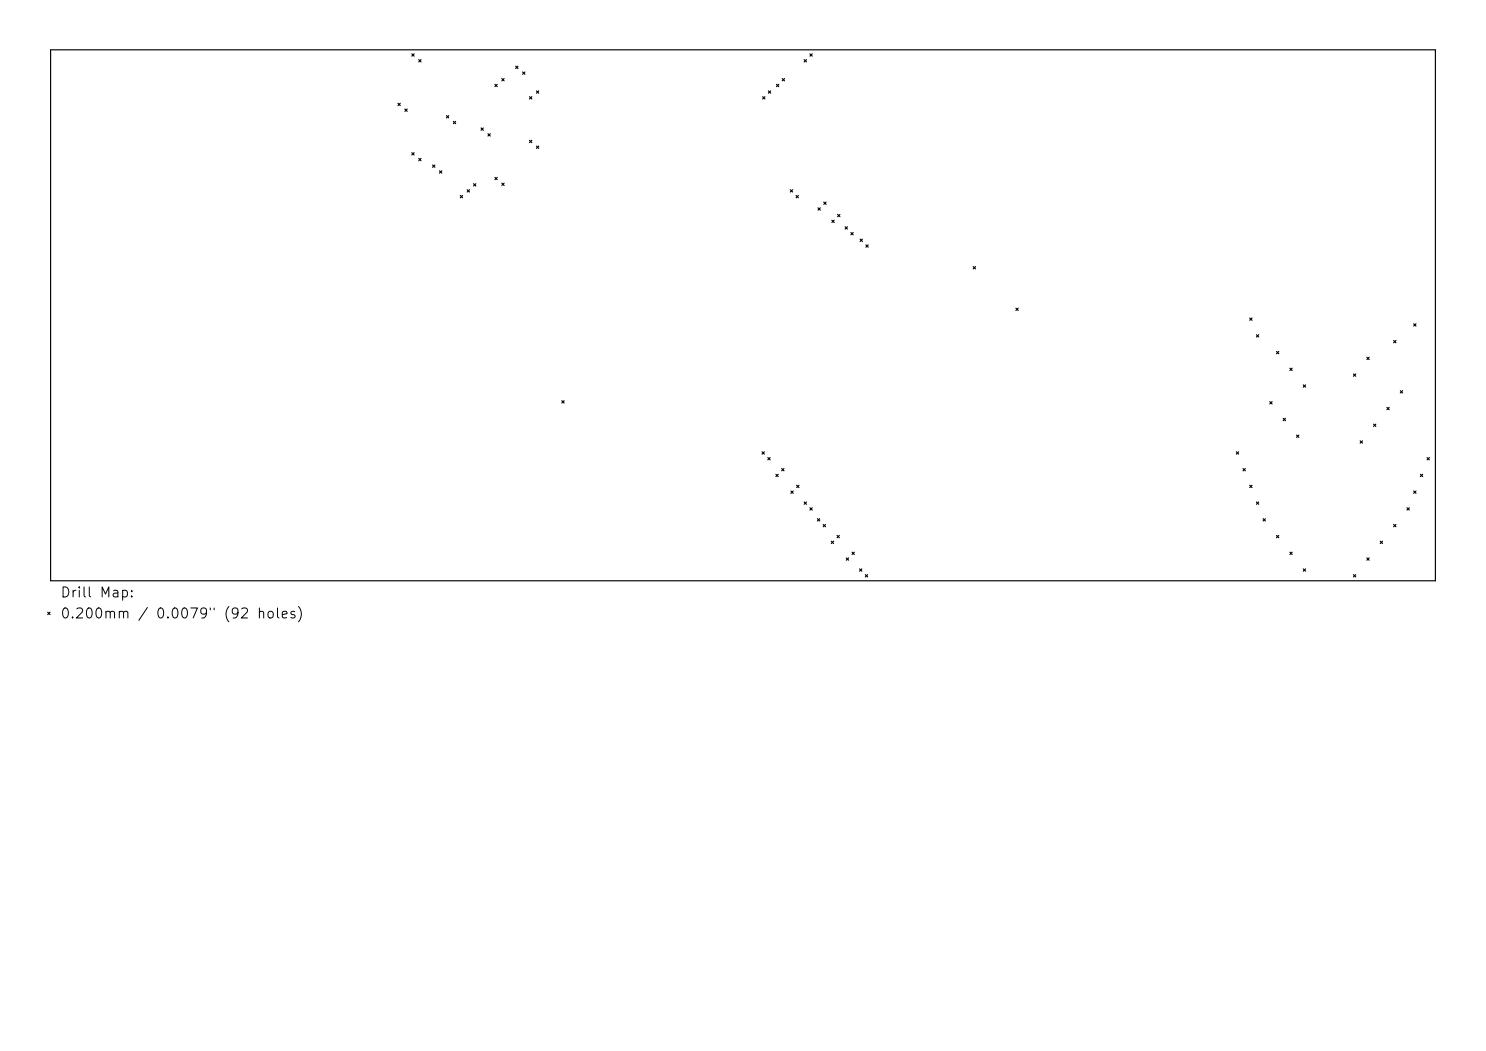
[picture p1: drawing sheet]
<svg xmlns="http://www.w3.org/2000/svg" width="297mm" height="210mm" viewBox="0 0 297 210" stroke-linecap="round" stroke-linejoin="round" font-family="sans-serif">
<defs><g id="words">
<g font-size="2">
<text x="11.9" y="119.9">Drill Map:</text>
<text x="11.9" y="124.1">0.200mm / 0.0079&quot; (92 holes)</text>
</g>
</g></defs>
<g fill="none" stroke="#000" stroke-width=".23">
<path d="M10.1 10h276.8v106.1h-276.8zM82.3 10.8l.5 .4M82.8 10.8l-.5 .4M83.7 11.9l.5 .5M84.2 11.9l-.5 .5M98.9 16.9l.5 .4M99.4 16.9l-.5 .4M100.3 15.7l.5 .5M100.8 15.7l-.5 .5M103.1 13.2l.4 .5M103.5 13.2l-.4 .5M104.4 14.4l.5 .4"/>
<path d="M104.9 14.4l-.5 .4M105.8 19.3l.5 .5M106.3 19.3l-.5 .5M107.2 18.2l.5 .4M107.7 18.2l-.5 .4M152.4 19.3l.5 .5M152.9 19.3l-.5 .5M153.6 18.2l.4 .4M154 18.2l-.4 .4M155.2 16.9l.5 .4M155.7 16.9l-.5 .4M156.3 15.7l.5 .5"/>
<path d="M156.8 15.7l-.5 .5M160.7 11.9l.5 .5M161.2 11.9l-.5 .5M161.9 10.8l.4 .4M162.3 10.8l-.4 .4M79.5 20.6l.5 .5M80 20.6l-.5 .5M80.9 21.8l.5 .4M81.4 21.8l-.5 .4M82.3 30.5l.5 .5M82.8 30.5l-.5 .5M83.7 31.7l.5 .4"/>
<path d="M84.2 31.7l-.5 .4M86.5 33l.4 .4M86.9 33l-.4 .4M87.8 34.1l.5 .5M88.3 34.1l-.5 .5M89.2 23.1l.5 .5M89.7 23.1l-.5 .5M90.6 24.3l.5 .4M91.1 24.3l-.5 .4M92 39.1l.5 .4M92.5 39.1l-.5 .4M93.4 37.9l.4 .5"/>
<path d="M93.8 37.9l-.4 .5M94.6 36.7l.5 .5M95.1 36.7l-.5 .5M96.1 25.6l.5 .4M96.6 25.6l-.5 .4M97.5 26.7l.5 .5M98 26.7l-.5 .5M98.9 35.4l.5 .5M99.4 35.4l-.5 .5M100.3 36.6l.5 .5M100.8 36.6l-.5 .5M105.8 28l.5 .5"/>
<path d="M106.3 28l-.5 .5M107.2 29.2l.5 .5M107.7 29.2l-.5 .5M158 37.9l.4 .5M158.4 37.9l-.4 .5M159.1 39.1l.5 .4M159.6 39.1l-.5 .4M163.5 41.5l.5 .5M164 41.5l-.5 .5M164.6 40.4l.5 .4M165.1 40.4l-.5 .4M166.3 44l.4 .5"/>
<path d="M166.7 44l-.4 .5M167.4 42.8l.5 .5M167.9 42.8l-.5 .5M168.9 45.3l.5 .5M169.4 45.3l-.5 .5M170.1 46.5l.4 .4M170.5 46.5l-.4 .4M171.9 47.8l.5 .4M172.4 47.8l-.5 .4M173.1 48.9l.4 .5M173.5 48.9l-.4 .5M194.5 53.3l.5 .4"/>
<path d="M195 53.3l-.5 .4M203 61.6l.5 .4M203.5 61.6l-.5 .4M249.8 63.5l.4 .5M250.2 63.5l-.4 .5M251.1 66.9l.5 .4M251.6 66.9l-.5 .4M255.1 70.2l.5 .5M255.6 70.2l-.5 .5M257.8 73.6l.5 .4M258.3 73.6l-.5 .4M260.5 76.9l.4 .5"/>
<path d="M260.9 76.9l-.4 .5M270.5 74.7l.5 .5M271 74.7l-.5 .5M273.2 71.4l.4 .4M273.6 71.4l-.4 .4M278.5 68l.5 .5M279 68l-.5 .5M279.9 78.1l.4 .4M280.3 78.1l-.4 .4M282.6 64.7l.4 .5M283 64.7l-.4 .5M112.3 80.1l.5 .4"/>
<path d="M112.8 80.1l-.5 .4M152.3 90.3l.5 .4M152.8 90.3l-.5 .4M153.5 91.4l.4 .5M153.9 91.4l-.4 .5M155.1 94.8l.4 .4M155.5 94.8l-.4 .4M156.2 93.6l.5 .5M156.7 93.6l-.5 .5M158.1 98.1l.4 .5M158.5 98.1l-.4 .5M159.2 97l.5 .4"/>
<path d="M159.7 97l-.5 .4M247.1 90.3l.5 .4M247.6 90.3l-.5 .4M248.4 93.6l.5 .5M248.9 93.6l-.5 .5M249.8 97l.4 .4M250.2 97l-.4 .4M253.8 80.3l.5 .4M254.3 80.3l-.5 .4M256.5 83.6l.4 .5M256.9 83.6l-.4 .5M259.1 86.9l.5 .5"/>
<path d="M259.6 86.9l-.5 .5M271.8 88.1l.5 .5M272.3 88.1l-.5 .5M274.5 84.7l.5 .5M275 84.7l-.5 .5M277.2 81.4l.5 .5M277.7 81.4l-.5 .5M282.6 98.1l.4 .5M283 98.1l-.4 .5M283.9 94.8l.4 .4M284.3 94.8l-.4 .4M285.2 91.4l.5 .5"/>
<path d="M285.7 91.4l-.5 .5M160.7 100.3l.5 .5M161.2 100.3l-.5 .5M161.9 101.5l.4 .4M162.3 101.5l-.4 .4M163.4 103.6l.4 .5M163.8 103.6l-.4 .5M164.5 104.8l.5 .5M165 104.8l-.5 .5M166.1 108.1l.5 .5M166.6 108.1l-.5 .5M167.3 107l.5 .4"/>
<path d="M167.8 107l-.5 .4M169.1 111.5l.5 .4M169.6 111.5l-.5 .4M170.3 110.3l.5 .5M170.8 110.3l-.5 .5M171.8 113.7l.5 .4M172.3 113.7l-.5 .4M172.9 114.8l.5 .5M173.4 114.8l-.5 .5M251.1 100.3l.5 .5M251.6 100.3l-.5 .5M252.5 103.6l.4 .5"/>
<path d="M252.9 103.6l-.4 .5M255.1 107l.5 .4M255.6 107l-.5 .4M257.8 110.3l.5 .5M258.3 110.3l-.5 .5M260.5 113.7l.4 .4M260.9 113.7l-.4 .4M270.5 114.8l.5 .5M271 114.8l-.5 .5M273.2 111.5l.4 .4M273.6 111.5l-.4 .4M275.9 108.1l.4 .5"/>
<path d="M276.3 108.1l-.4 .5M278.5 104.8l.5 .5M279 104.8l-.5 .5M281.2 101.5l.5 .4M281.7 101.5l-.5 .4M9.5 122.3l.5 .5M10 122.3l-.5 .5"/>
</g>
<use href="#words"/>
</svg>
